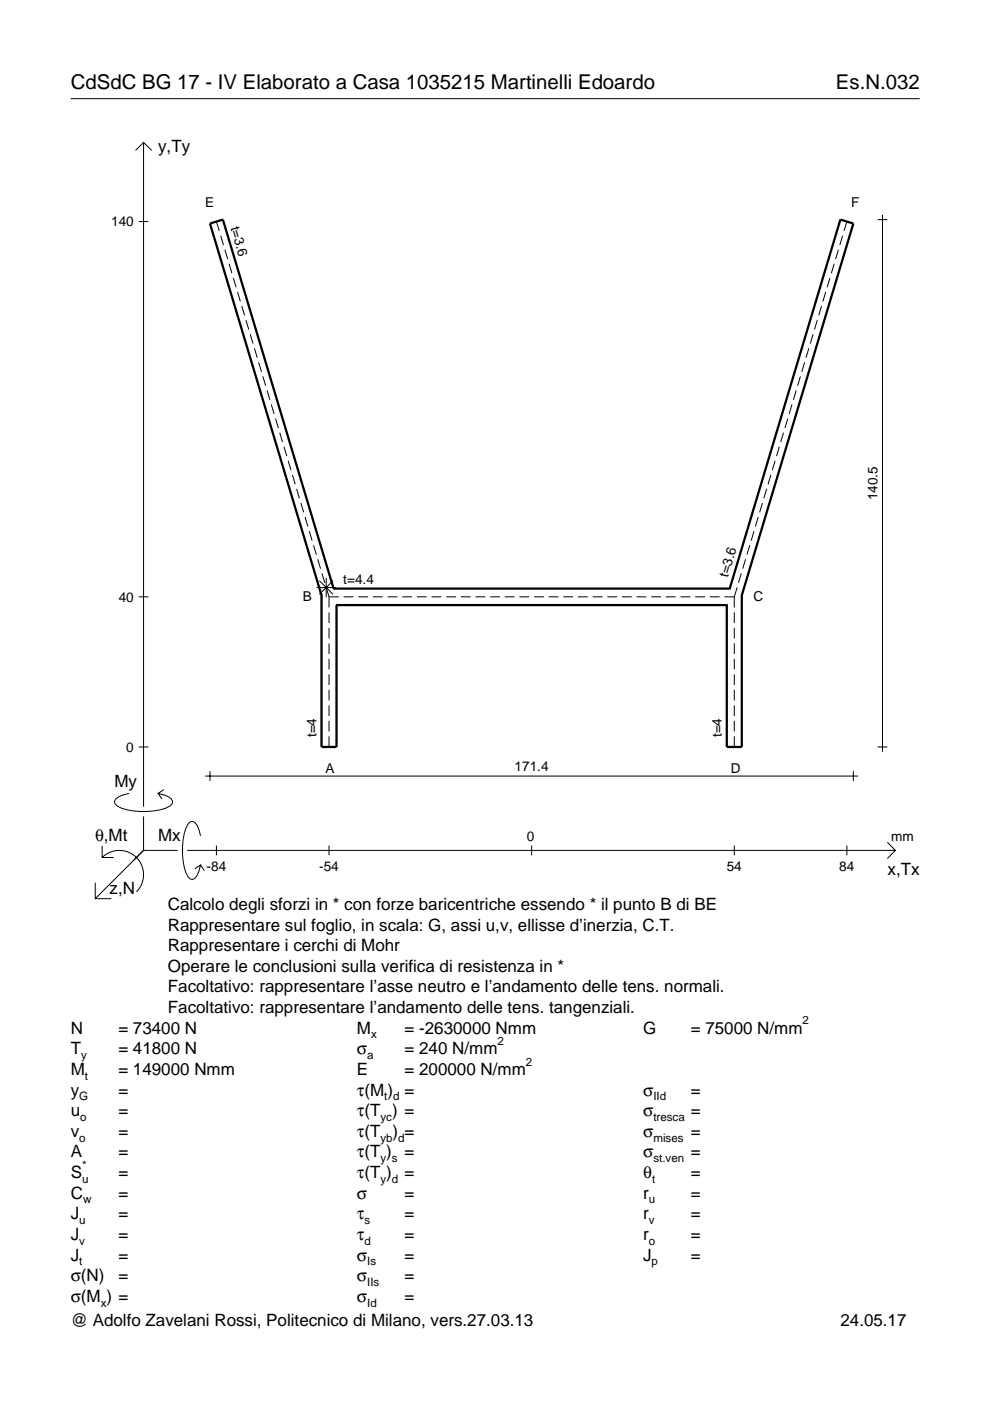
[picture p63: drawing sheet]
<svg xmlns="http://www.w3.org/2000/svg" width="210mm" height="297mm" viewBox="0 0 210 297" stroke-linecap="round" stroke-linejoin="round" font-family="sans-serif">
<defs><g id="words">
<g font-size="4.3">
<text x="15" y="18.9">CdSdC BG 17 - IV Elaborato a Casa 1035215 Martinelli Edoardo</text>
<text x="177.2" y="18.9">Es.N.032</text>
</g>
<g font-size="3.6">
<text x="33.5" y="32.3">y,Ty</text>
<text x="24.3" y="166.9">My</text>
<text x="20.1" y="178.2">θ,Mt</text>
<text x="33.5" y="178.2">Mx</text>
<text x="188.2" y="185.5">x,Tx</text>
<text x="23.2" y="189.6">z,N</text>
<text x="35.6" y="192.9">Calcolo degli sforzi in * con forze baricentriche essendo * il punto B di BE</text>
<text x="35.6" y="197.3">Rappresentare sul foglio, in scala: G, assi u,v, ellisse d’inerzia, C.T.</text>
<text x="35.6" y="201.7">Rappresentare i cerchi di Mohr</text>
<text x="35.6" y="206">Operare le conclusioni sulla verifica di resistenza in *</text>
<text x="35.6" y="210.4">Facoltativo: rappresentare l’asse neutro e l’andamento delle tens. normali.</text>
<text x="35.6" y="214.8">Facoltativo: rappresentare l’andamento delle tens. tangenziali.</text>
<text x="15" y="219.2">N</text>
<text x="25.1" y="219.2">= 73400 N</text>
<text x="75.7" y="219.2">M</text>
<text x="85.8" y="219.2">= -2630000 Nmm</text>
<text x="136.4" y="219.2">G</text>
<text x="146.5" y="219.2">= 75000 N/mm</text>
<text x="15" y="227.9">M</text>
<text x="15" y="223.5">T</text>
<text x="25.1" y="227.9">= 149000 Nmm</text>
<text x="25.1" y="223.5">= 41800 N</text>
<text x="75.7" y="223.5">σ</text>
<text x="75.7" y="227.9">E</text>
<text x="85.8" y="223.5">= 240 N/mm</text>
<text x="85.8" y="227.9">= 200000 N/mm</text>
<text x="15" y="232.3">y</text>
<text x="25.1" y="232.3">=</text>
<text x="75.7" y="232.3">τ(M ) =</text>
<text x="136.4" y="232.3">σ</text>
<text x="146.5" y="232.3">=</text>
<text x="15" y="236.7">u</text>
<text x="25.1" y="236.7">=</text>
<text x="75.7" y="236.7">τ(T ) =</text>
<text x="136.4" y="236.7">σ</text>
<text x="146.5" y="236.7">=</text>
<text x="15" y="245.4">A</text>
<text x="15" y="241">v</text>
<text x="25.1" y="241">=</text>
<text x="25.1" y="245.4">=</text>
<text x="75.7" y="245.4">τ(T )</text>
<text x="75.7" y="241">τ(T</text>
<text x="83.3" y="241">) =</text>
<text x="85.8" y="245.4">=</text>
<text x="136.4" y="241">σ</text>
<text x="136.4" y="245.4">σ</text>
<text x="146.5" y="241">=</text>
<text x="146.5" y="245.4">=</text>
<text x="15" y="249.8">S</text>
<text x="25.1" y="249.8">=</text>
<text x="75.7" y="249.8">τ(T )</text>
<text x="85.8" y="249.8">=</text>
<text x="136.4" y="249.8">θ</text>
<text x="146.5" y="249.8">=</text>
<text x="15" y="254.2">C</text>
<text x="25.1" y="254.2">=</text>
<text x="75.7" y="254.2">σ</text>
<text x="85.8" y="254.2">=</text>
<text x="136.4" y="254.2">r</text>
<text x="146.5" y="254.2">=</text>
<text x="15" y="262.9">J</text>
<text x="15" y="258.5">J</text>
<text x="25.1" y="262.9">=</text>
<text x="25.1" y="258.5">=</text>
<text x="75.7" y="258.5">τ</text>
<text x="75.7" y="262.9">τ</text>
<text x="85.8" y="258.5">=</text>
<text x="85.8" y="262.9">=</text>
<text x="136.4" y="262.9">r</text>
<text x="136.4" y="258.5">r</text>
<text x="146.5" y="262.9">=</text>
<text x="146.5" y="258.5">=</text>
<text x="15" y="267.3">J</text>
<text x="25.1" y="267.3">=</text>
<text x="75.7" y="267.3">σ</text>
<text x="85.8" y="267.3">=</text>
<text x="136.4" y="267.3">J</text>
<text x="146.5" y="267.3">=</text>
<text x="15" y="271.7">σ(N)</text>
<text x="25.1" y="271.7">=</text>
<text x="75.7" y="271.7">σ</text>
<text x="85.8" y="271.7">=</text>
<text x="15" y="276">σ(M ) =</text>
<text x="15" y="281.2">@ Adolfo Zavelani Rossi, Politecnico di Milano, vers.27.03.13</text>
<text x="75.7" y="276">σ</text>
<text x="85.8" y="276">=</text>
<text x="178.2" y="281.2">24.05.17</text>
</g>
<g font-size="2.9">
<text x="23.6" y="48">140</text>
<text x="43.5" y="43.9">E</text>
<text x="180.5" y="43.9">F</text>
<text x="48.8" y="48.2" transform="rotate(73 48.8 48.2)">t=3.6</text>
<text x="186.1" y="106.1" transform="rotate(-90 186.1 106.1)">140.5</text>
<text x="72.8" y="123.8">t=4.4</text>
<text x="154.3" y="122.5" transform="rotate(-73 154.3 122.5)">t=3.6</text>
<text x="25.2" y="127.5">40</text>
<text x="64.2" y="127.4">B</text>
<text x="159.7" y="127.4">C</text>
<text x="26.8" y="159.4">0</text>
<text x="67.1" y="156.3" transform="rotate(-90 67.1 156.3)">t=4</text>
<text x="153.1" y="156.3" transform="rotate(-90 153.1 156.3)">t=4</text>
<text x="69" y="163.8">A</text>
<text x="109.1" y="163.5">171.4</text>
<text x="154.9" y="163.8">D</text>
<text x="111.7" y="178.2">0</text>
<text x="189" y="178.2">mm</text>
<text x="43.8" y="184.7">-84</text>
<text x="67.7" y="184.7">-54</text>
<text x="154.1" y="184.7">54</text>
<text x="178" y="184.7">84</text>
</g>
<g font-size="2.4">
<text x="78.7" y="220.2">x</text>
<text x="105.5" y="221.5">2</text>
<text x="170.2" y="217.2">2</text>
<text x="17.2" y="224.5">y</text>
<text x="77.9" y="224.5">a</text>
<text x="111.5" y="225.9">2</text>
<text x="16.8" y="233.3">G</text>
<text x="18" y="228.9">t</text>
<text x="81.5" y="233.3">t d</text>
<text x="138.5" y="233.3">IId</text>
<text x="17" y="237.7">o</text>
<text x="80.7" y="237.7">yc</text>
<text x="138.5" y="237.7">tresca</text>
<text x="16.8" y="242">o</text>
<text x="80.7" y="242">yb d</text>
<text x="138.5" y="242">mises</text>
<text x="17.4" y="250.8">u</text>
<text x="17.4" y="247.8">*</text>
<text x="80.7" y="246.4">y s</text>
<text x="80.7" y="250.8">y d</text>
<text x="138.2" y="250.8">t</text>
<text x="138.5" y="246.4">st.ven</text>
<text x="17.6" y="255.2">w</text>
<text x="137.6" y="255.2">u</text>
<text x="16.8" y="263.9">v</text>
<text x="16.8" y="259.5">u</text>
<text x="77.3" y="259.5">s</text>
<text x="77.3" y="263.9">d</text>
<text x="137.6" y="263.9">o</text>
<text x="137.6" y="259.5">v</text>
<text x="16.8" y="268.3">t</text>
<text x="77.9" y="268.3">Is</text>
<text x="138.2" y="268.3">p</text>
<text x="77.9" y="272.7">IIs</text>
<text x="21.4" y="277">x</text>
<text x="77.9" y="277">Id</text>
</g>
</g></defs>
<g fill="none" stroke="#000" stroke-width=".21">
<path d="M15 20.9h180M28.7 31.9l1.7-1.7 1.8 1.7M30.4 30.2v140.8M29.4 47h2.1M45.9 47l.6 2M46.8 50l.6 2M47.7 52.9l.6 2M48.6 55.9l.6 2M49.5 58.9l.6 2M176 58.9l-.6 2M176.9 55.9l-.6 2M177.8 52.9l-.6 2"/>
<path d="M178.7 50l-.6 2M179.6 47l-.6 2M186.1 46.6h2M187.1 45.5v113.9M50.4 61.9l.6 2M51.3 64.9l.6 2M52.1 67.9l.6 2M53 70.8l.6 2M53.9 73.8l.6 2M54.8 76.8l.6 2M55.7 79.8l.6 2M169.7 79.8l-.6 2"/>
<path d="M170.6 76.8l-.6 2M171.5 73.8l-.6 2M172.4 70.8l-.6 2M173.3 67.9l-.6 2M174.2 64.9l-.6 2M175.1 61.9l-.6 2M56.6 82.8l.6 2M57.5 85.8l.6 2M58.4 88.7l.6 2M59.3 91.7l.6 2M60.2 94.7l.6 2M61.1 97.7l.6 2"/>
<path d="M164.3 97.7l-.6 2M165.2 94.7l-.6 2M166.1 91.7l-.6 2M167 88.7l-.6 2M167.9 85.8l-.6 2M168.8 82.8l-.6 2M62 100.7l.6 2M62.9 103.7l.6 2M63.8 106.6l.6 2M64.7 109.6l.6 2M65.6 112.6l.6 2M66.5 115.6l.6 2"/>
<path d="M67.4 118.6l.6 2M158.1 118.6l-.6 2M159 115.6l-.6 2M159.9 112.6l-.6 2M160.8 109.6l-.6 2M161.7 106.6l-.6 2M162.5 103.7l-.6 2M163.4 100.7l-.6 2M29.4 126.5h2.1M67.1 124.6h4.1M67.7 123.1l2.9 2.9M68.3 121.6l.6 2"/>
<path d="M69.2 122.5v4.1M69.2 124.5l.6 2M69.8 126.5h2M69.8 126.5v2.3M69.8 129.8v2.3M69.8 133.1v2.3M69.8 136.4v2.3M69.8 139.7v2.2M70.6 123.1l-2.9 2.9M72.9 126.5h2M76 126.5h2M79.1 126.5h2"/>
<path d="M82.2 126.5h2.1M85.3 126.5h2.1M88.4 126.5h2.1M91.5 126.5h2.1M94.6 126.5h2.1M97.7 126.5h2.1M100.8 126.5h2.1M103.9 126.5h2.1M107 126.5h2.1M110.1 126.5h2.1M113.2 126.5h2.1M116.3 126.5h2.1"/>
<path d="M119.4 126.5h2.1M122.5 126.5h2.1M125.7 126.5h2M128.8 126.5h2M131.9 126.5h2M135 126.5h2M138.1 126.5h2.1M141.2 126.5h2.1M144.3 126.5h2.1M147.4 126.5h2.1M150.5 126.5h2.1M153.6 126.5h2.1"/>
<path d="M155.7 126.5v2.3M155.7 129.8v2.3M155.7 133.1v2.3M155.7 136.4v2.3M155.7 139.7v2.2M156.3 124.5l-.6 2M157.2 121.6l-.6 2M29.4 158.4h2.1M69.8 143v2.2M69.8 146.3v2.2M69.8 149.5v2.3M69.8 152.8v2.3"/>
<path d="M69.8 156.1v2.3M155.7 143v2.2M155.7 146.3v2.2M155.7 149.5v2.3M155.7 152.8v2.3M155.7 156.1v2.3M186.1 158.4h2M21.7 179.4v2.4h2.4M27.3 168.2a3.6 3.6 0 0 0-3 1.7l.1 .5a5.6 5.6 0 0 0 3.8 1.5 13.4 13.4 0 0 0 7.8-1l.5-.5 .1-.5a3.6 3.6 0 0 0-3.1-1.7l.8 1.2M30.4 173.1v7.2M34.7 167.4l-1.2 .8M42.5 177.2a3.6 3.6 0 0 0-1.7-3.1l-.5 .2a5.7 5.7 0 0 0-1.5 3.7 13.3 13.3 0 0 0 1 7.9l.5 .5 .5 .1a3.6 3.6 0 0 0 1.7-3.1l-1.2 .8"/>
<path d="M43.5 164.5h138.5M44.5 163.5v2.1M45.9 179.3v2M69.8 179.3v2M112.7 179.3v2M155.7 179.3v2M179.6 179.3v2M180.9 163.5v2.1M188.1 178.6l1.7 1.7-1.7 1.7M20.2 187.2v3.3h3.4M21.7 181.8a5.1 5.1 0 0 1 7.2 0 5.1 5.1 0 0 1 0 7.3M30.4 180.3l-10.2 10.2"/>
<path d="M30.4 180.3h7.2M39.7 180.3h150.1M42.5 183.4l.8 1.2"/>
</g>
<path d="M68.2 126.2h.1M68.2 126.2v32.2h3.1v-30.1M70.7 124.8h.1M70.7 124.8h84M70.7 124.8l-23.4-78.2-2.8 .8 23.7 78.8M71.3 128.3h.1M71.3 128.3h82.8M154.1 128.3h.1M154.7 124.8l23.5-78.2 2.7 .8-23.6 78.8M154.7 124.8h.1M157.3 126.2h.1M157.3 126.2v32.2h-3.2v-30.1" fill="none" stroke="#000" stroke-width=".48"/>
<use href="#words"/>
</svg>
